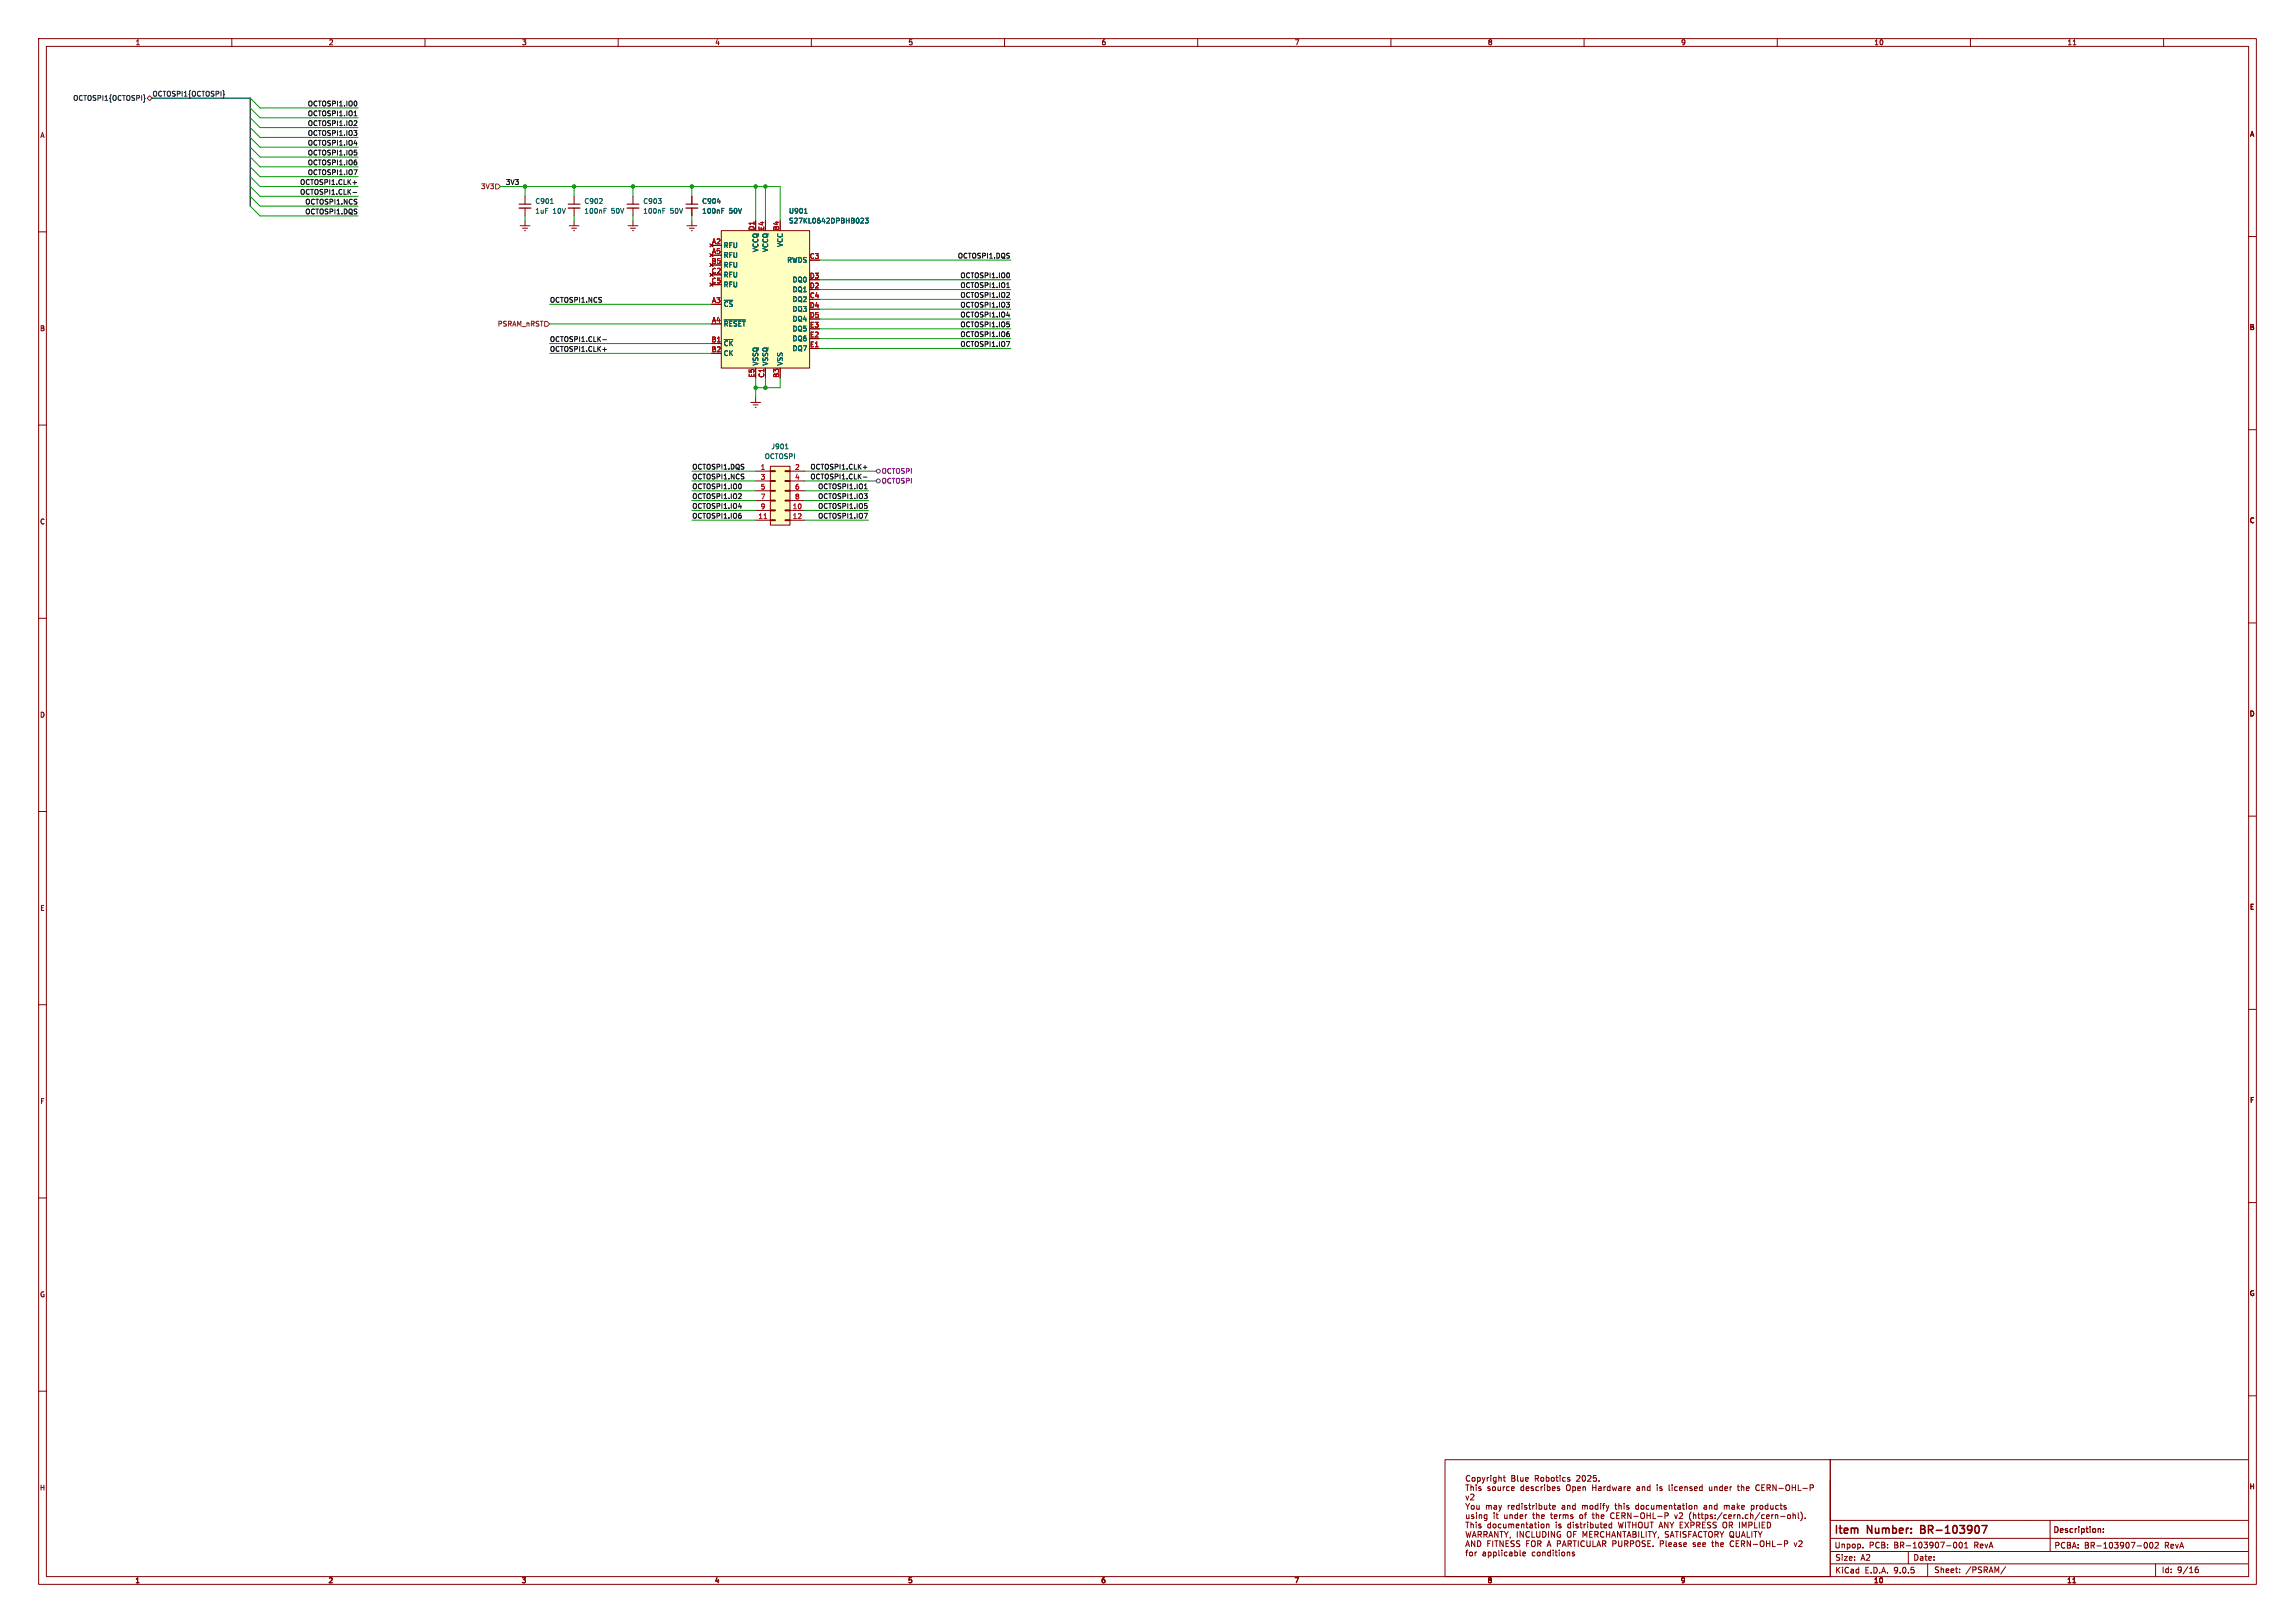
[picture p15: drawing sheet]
<svg xmlns="http://www.w3.org/2000/svg" width="594mm" height="420mm" viewBox="0 0 594 420" stroke-linecap="round" stroke-linejoin="round" font-family="sans-serif">
<defs><g id="words">
<g font-size="2.8" fill="#840000">
<text x="474.6" y="397.5">Item</text>
<text x="483.4" y="397.5">Number:</text>
<text x="498" y="397.5">BR-103907</text>
</g>
<g font-size="2.1" fill="#840000">
<text x="379.1" y="393.3">Copyright</text>
<text x="391" y="393.3">Blue</text>
<text x="397.2" y="393.3">Robotics</text>
<text x="421.6" y="393.3">source</text>
<text x="430.3" y="393.3">describes</text>
<text x="442.3" y="393.3">Open</text>
<text x="449.1" y="393.3">Hardware</text>
<text x="460.8" y="393.3">and</text>
<text x="466.2" y="393.3">is</text>
<text x="474.7" y="400.9">Unpop.</text>
<text x="483.7" y="400.9">PCB:</text>
<text x="490.3" y="400.9">BR-103907-001</text>
<text x="511.1" y="400.9">RevA</text>
<text x="531.3" y="397.1">Description:</text>
<text x="531.6" y="400.9">PCBA:</text>
<text x="539.4" y="400.9">BR-103907-002</text>
<text x="560.3" y="400.9">RevA</text>
<text x="474.9" y="404.1">Size:</text>
<text x="474.9" y="407.4">KiCad</text>
<text x="481.6" y="404.1">A2</text>
<text x="482.6" y="407.4">E.D.A.</text>
<text x="490.2" y="407.4">9.0.5</text>
<text x="495.1" y="404.1">Date:</text>
<text x="500.5" y="407.3">Sheet:</text>
<text x="508.7" y="407.3">/PSRAM/</text>
<text x="559.4" y="407.3">Id:</text>
<text x="563.5" y="407.3">9/16</text>
</g>
<g font-size="1.8" fill="#840000">
<text x="35" y="11.9">1</text>
<text x="85" y="11.9">2</text>
<text x="135" y="11.9">3</text>
<text x="185" y="11.9">4</text>
<text x="235" y="11.9">5</text>
<text x="285" y="11.9">6</text>
<text x="335" y="11.9">7</text>
<text x="385" y="11.9">8</text>
<text x="435" y="11.9">9</text>
<text x="485" y="11.9">10</text>
<text x="535" y="11.9">11</text>
<text x="10.3" y="35.9">A</text>
<text x="582.3" y="35.6">A</text>
<text x="10.3" y="85.9">B</text>
<text x="582.2" y="85.6">B</text>
<text x="10.3" y="135.9">C</text>
<text x="582.2" y="135.6">C</text>
<text x="10.3" y="185.9">D</text>
<text x="582.2" y="185.6">D</text>
<text x="10.3" y="235.9">E</text>
<text x="582.2" y="235.6">E</text>
<text x="10.3" y="285.9">F</text>
<text x="582.3" y="285.6">F</text>
<text x="10.3" y="335.9">G</text>
<text x="582.2" y="335.6">G</text>
<text x="10.2" y="385.9">H</text>
<text x="582.1" y="385.6">H</text>
<text x="34.9" y="409.9">1</text>
<text x="84.9" y="409.9">2</text>
<text x="134.9" y="409.9">3</text>
<text x="184.9" y="409.9">4</text>
<text x="234.9" y="409.9">5</text>
<text x="284.9" y="409.9">6</text>
<text x="334.9" y="409.9">7</text>
<text x="384.9" y="409.9">8</text>
<text x="434.9" y="409.9">9</text>
<text x="484.9" y="409.9">10</text>
<text x="534.9" y="409.9">11</text>
</g>
<g font-size="1.8" fill="#000084">
<text x="18.8" y="26.3">OCTOSPI1{OCTOSPI}</text>
<text x="39.4" y="25.1">OCTOSPI1{OCTOSPI}</text>
</g>
<g font-size="1.8" fill="#0f0f0f">
<text x="79.6" y="27.6">OCTOSPI1.IO0</text>
<text x="79.6" y="35.2">OCTOSPI1.IO3</text>
<text x="79.6" y="30.1">OCTOSPI1.IO1</text>
<text x="79.6" y="32.7">OCTOSPI1.IO2</text>
<text x="79.6" y="37.8">OCTOSPI1.IO4</text>
<text x="79.6" y="40.3">OCTOSPI1.IO5</text>
<text x="77.6" y="47.9">OCTOSPI1.CLK+</text>
<text x="79.6" y="45.4">OCTOSPI1.IO7</text>
<text x="79.6" y="42.8">OCTOSPI1.IO6</text>
<text x="130.8" y="47.9">3V3</text>
<text x="77.6" y="50.5">OCTOSPI1.CLK-</text>
<text x="78.9" y="53">OCTOSPI1.NCS</text>
<text x="78.9" y="55.5">OCTOSPI1.DQS</text>
<text x="247.8" y="67">OCTOSPI1.DQS</text>
<text x="248.5" y="77.1">OCTOSPI1.IO2</text>
<text x="248.5" y="74.6">OCTOSPI1.IO1</text>
<text x="248.5" y="72">OCTOSPI1.IO0</text>
<text x="142.2" y="78.4">OCTOSPI1.NCS</text>
<text x="248.5" y="82.2">OCTOSPI1.IO4</text>
<text x="248.5" y="79.7">OCTOSPI1.IO3</text>
<text x="142.2" y="88.6">OCTOSPI1.CLK-</text>
<text x="248.5" y="84.7">OCTOSPI1.IO5</text>
<text x="248.5" y="89.8">OCTOSPI1.IO7</text>
<text x="248.5" y="87.3">OCTOSPI1.IO6</text>
<text x="142.2" y="91.1">OCTOSPI1.CLK+</text>
<text x="179.1" y="121.6">OCTOSPI1.DQS</text>
<text x="179.1" y="124.1">OCTOSPI1.NCS</text>
<text x="209.6" y="121.6">OCTOSPI1.CLK+</text>
<text x="209.6" y="124.1">OCTOSPI1.CLK-</text>
<text x="179.1" y="131.7">OCTOSPI1.IO4</text>
<text x="179.1" y="129.2">OCTOSPI1.IO2</text>
<text x="179.1" y="126.7">OCTOSPI1.IO0</text>
<text x="211.6" y="126.7">OCTOSPI1.IO1</text>
<text x="211.6" y="129.2">OCTOSPI1.IO3</text>
<text x="211.6" y="131.7">OCTOSPI1.IO5</text>
<text x="179.1" y="134.3">OCTOSPI1.IO6</text>
<text x="211.6" y="134.3">OCTOSPI1.IO7</text>
</g>
<g font-size="1.8" fill="#725600">
<text x="124.4" y="49.1">3V3</text>
<text x="128.7" y="84.7">PSRAM_nRST</text>
</g>
<g font-size="1.8" fill="#006464">
<text x="138.4" y="52.9">C901</text>
<text x="151.1" y="52.9">C902</text>
<text x="166.4" y="52.9">C903</text>
<text x="181.6" y="52.9">C904</text>
<text x="138.4" y="55.5">1uF</text>
<text x="143.1" y="55.5">10V</text>
<text x="151.1" y="55.5">100nF</text>
<text x="158.2" y="55.5">50V</text>
<text x="166.4" y="55.5">100nF</text>
<text x="173.4" y="55.5">50V</text>
<text x="181.6" y="55.5">100nF</text>
<text x="188.7" y="55.5">50V</text>
<text x="204.1" y="55.5">U901</text>
<text x="204.1" y="58">S27KL0642DPBHB023</text>
<text x="187.2" y="64.4">RFU</text>
<text x="196.4" y="65.4" transform="rotate(-90 196.4 65.4)">VCCQ</text>
<text x="199" y="65.4" transform="rotate(-90 199 65.4)">VCCQ</text>
<text x="202.8" y="64" transform="rotate(-90 202.8 64)">VCC</text>
<text x="187.2" y="66.9">RFU</text>
<text x="187.2" y="69.4">RFU</text>
<text x="187.2" y="72">RFU</text>
<text x="203.6" y="68.2">RWDS</text>
<text x="187.2" y="74.5">RFU</text>
<text x="205" y="73.3">DQ0</text>
<text x="205" y="75.8">DQ1</text>
<text x="187.2" y="79.6">~{CS}</text>
<text x="205" y="78.3">DQ2</text>
<text x="205" y="80.9">DQ3</text>
<text x="205" y="83.4">DQ4</text>
<text x="187.2" y="84.7">~{RESET}</text>
<text x="187.2" y="89.8">~{CK}</text>
<text x="205" y="86">DQ5</text>
<text x="205" y="88.5">DQ6</text>
<text x="187.2" y="92.3">CK</text>
<text x="196.4" y="94.7" transform="rotate(-90 196.4 94.7)">VSSQ</text>
<text x="199" y="94.7" transform="rotate(-90 199 94.7)">VSSQ</text>
<text x="202.8" y="94.7" transform="rotate(-90 202.8 94.7)">VSS</text>
<text x="205" y="91">DQ7</text>
<text x="197.8" y="119">OCTOSPI</text>
<text x="199.5" y="116.4">J901</text>
</g>
<g font-size="1.8" fill="#a90000">
<text x="195.3" y="59.8" transform="rotate(-90 195.3 59.8)">D1</text>
<text x="197.9" y="59.7" transform="rotate(-90 197.9 59.7)">E4</text>
<text x="201.7" y="59.8" transform="rotate(-90 201.7 59.8)">B4</text>
<text x="184.2" y="63.2">A2</text>
<text x="184.2" y="65.8">A5</text>
<text x="184.1" y="68.3">B5</text>
<text x="184.1" y="70.9">C2</text>
<text x="209.5" y="67.1">C3</text>
<text x="184.1" y="73.4">C5</text>
<text x="209.5" y="72.1">D3</text>
<text x="209.5" y="74.7">D2</text>
<text x="209.5" y="77.2">C4</text>
<text x="184.2" y="78.5">A3</text>
<text x="184.2" y="83.6">A4</text>
<text x="209.5" y="79.8">D4</text>
<text x="209.5" y="82.3">D5</text>
<text x="184.1" y="88.6">B1</text>
<text x="209.5" y="84.8">E3</text>
<text x="209.5" y="87.4">E2</text>
<text x="209.5" y="89.9">E1</text>
<text x="184.1" y="91.2">B2</text>
<text x="195.3" y="97.8" transform="rotate(-90 195.3 97.8)">E5</text>
<text x="197.9" y="97.9" transform="rotate(-90 197.9 97.9)">C1</text>
<text x="201.7" y="97.9" transform="rotate(-90 201.7 97.9)">B3</text>
<text x="196.8" y="121.7">1</text>
<text x="196.8" y="124.2">3</text>
<text x="205.7" y="121.7">2</text>
<text x="205.7" y="124.2">4</text>
<text x="196.8" y="126.7">5</text>
<text x="196.8" y="129.3">7</text>
<text x="196.8" y="131.8">9</text>
<text x="205.1" y="131.8">10</text>
<text x="205.7" y="126.7">6</text>
<text x="205.7" y="129.3">8</text>
<text x="196.2" y="134.4">11</text>
<text x="205.1" y="134.4">12</text>
</g>
<g font-size="1.8" fill="#840084">
<text x="228.1" y="122.8">OCTOSPI</text>
<text x="228.1" y="125.3">OCTOSPI</text>
</g>
</g></defs>
<g fill="none" stroke="#840000" stroke-width=".26">
<path d="M10 10h574v400h-574zM12 12h570v396h-570zM60 10v2M110 10v2M160 10v2M210 10v2M260 10v2M310 10v2M360 10v2M410 10v2M460 10v2M510 10v2"/>
<path d="M536.6 11.6h.7M560 10v2M134.6 58.4h2.6M135.3 59.1h1.2M135.8 59.7h.2M135.9 50.8v2M135.9 53.8v2.1M135.9 57.2v1.2M147.3 58.4h2.6M148 59.1h1.2M148.5 59.7h.2M148.6 57.2v1.2"/>
<path d="M162.6 58.4h2.5M163.2 59.1h1.3M163.7 59.7h.3M163.8 50.8v2M163.8 53.8v2.1M163.8 57.2v1.2M177.8 58.4h2.5M178.4 59.1h1.3M178.9 59.7h.3M179.1 50.8v2M179.1 53.8v2.1M179.1 57.2v1.2"/>
<path d="M10 60h2M581.9 61.2h2M10 110h2M194.3 104.1h2.5M194.9 104.8h1.3M195.5 105.4h.2M195.6 102.9v1.2M581.9 111.2h2M10 160h2M581.9 161.2h2M10 210h2M581.9 211.2h2"/>
<path d="M10 260h2M581.9 261.2h2M10 310h2M581.9 311.2h2M10 360h2M374 377.7h99.7v30.3h-99.7zM473.7 377.7h108.2M473.7 377.7v30.3M581.9 361.2h2M379.4 384.2h.8M379.4 389.1l.5 .7M379.4 387.1l.4 1 .3-1"/>
<path d="M379.4 396.3l.4 1.5 .3-1.1 .3 1.1 .3-1.5M379.5 399.8h.7M379.8 384.2v1.5M379.8 393.9v1.5M379.9 389.8v.8M380.4 389.1l-.5 .7M380.4 382a.67 .67 0 0 0-.9 .6 .67 .67 0 0 0 .9 .6M380.6 386.8l.6-.2 .3 .5-.9 1h.9M380.7 384.2v1.5M380.7 393.9v1.5M380.7 384.9l.6-.1 .1 .9M380.9 389.7l.2-.1 .4 .1-.1 .8-.5-.1z"/>
<path d="M380.9 394.4l-.2 .1M381.1 397.8l.5-1.5 .5 1.5M381.1 382.4l.4-.1 .3 .3v.4l-.3 .3-.5-.3zM381.1 394.4l.3 .2v.8M381.2 397.4h.7M381.7 398.7v1.5l-.8-1.5v1.5M382.1 384.2v.2M382.1 384.7v1M382.1 394.4v1M382.2 389.6l.1 .9 .6-.1M382.4 382.4l.5-.1 .2 .3-.1 .6h-.6M382.4 382.3v1.5"/>
<path d="M382.4 398.7a.76 .76 0 0 1 .9 .8 .76 .76 0 0 1-.9 .7zM382.6 397.1l.7-.1 .1-.6-.8-.1v1.5M382.9 389.6v1M382.9 397.1l.5 .7M382.9 394.4l-.2 .2 .1 .2 .5 .2 .1 .2-.3 .2-.4-.1M383.1 394.4l.2 .1M383.3 384.8l-.4-.1-.2 .2 .1 .3 .5 .1v.4h-.6M383.6 382.3l.4 1M384 383.3l-.4 .5M384.1 397.1l.7-.1 .1-.6-.8-.1v1.5M384.4 382.3l-.4 1M384.4 397.1l.5 .7"/>
<path d="M384.7 389.7l.4-.1 .3 .2M384.7 389.6v1M384.9 382.3v1M385.1 399.4h.5M385.4 382.3l-.5 .3M385.4 389.8l.2-.2h.3l.1 1M385.4 389.8v.8M385.4 397.8l.5-1.5 .5 1.5M385.4 394.4l-.3 .3v.4l.3 .3 .4-.1M385.5 397.4h.7M385.6 384.8l-.3-.1-.2 .2v.3l.5 .1v.4h-.5M385.6 394.4l.2 .1"/>
<path d="M385.8 398.7h-.7v1.5M385.8 393.9v1.5M385.9 381.8v.2M385.9 382.3v1M386.4 398.7v1.5M386.4 384.9l.2-.2 .4 .2-.1 .8-.5-.1zM386.7 389.6h.6l.1 1M386.7 394.4l-.3 .3v.4l.3 .3 .5-.3v-.4l-.3-.3M386.9 398.7h.8M387.2 382.4l-.4-.1-.3 .3 .1 .6h.6M387.2 382.3v1.2l-.3 .3-.3-.1M387.3 398.7v1.5"/>
<path d="M387.4 389.9l-.8 .3 .3 .4 .5-.1M387.7 396.3v1.5l-.8-1.5v1.5M387.7 384.7l.1 1 .6-.1M387.9 389.6l.4 1M387.9 382.5l.6-.1 .1 .9M387.9 381.8v1.5M388.1 394.4l-.3 .3v.4l.3 .3 .4-.1M388.2 396.3h.9M388.3 390.6l-.4 .5M388.4 394.4l.1 .1M388.4 384.7v1M388.6 389.6l-.3 1"/>
<path d="M388.6 396.3v1.5M389.1 382.3h.5M389.1 384.7v1M389.1 398.7v1.5l-.9-1.5v1.5M389.1 394.4l.1 .9 .6-.1M389.3 381.8v1.3l.3 .2M389.4 396.3l.5 .8M389.4 392l.1 .9 .6-.1M389.5 384.7l-.4 .3M389.8 394.4v1M389.8 399.4h.5M389.9 397.1v.7"/>
<path d="M390.1 392v1M390.4 389.6v1M390.4 396.3l-.5 .8M390.5 394.5l.4-.1 .2 .2M390.5 394.4v1M390.5 398.7h-.7v1.5h.7M390.6 384.8l-.4-.1-.3 .3 .2 .7h.5M390.8 389.6l-.4 .2M390.9 397.7l-.1 .3M391.1 394.6l.3-.2 .3 .1 .1 .9M391.1 394.6v.8M391.2 385.2l.7-.1v-.3l-.5-.1-.2 .2 .1 .8h.6"/>
<path d="M391.2 390.1l.7-.2v-.3h-.5l-.2 .2 .1 .7h.6M391.3 381.8h.5l.3 .3-.3 .4 .3 .2v.3l-.2 .3h-.6zM391.3 382.5h.5M391.9 398.8l-.8 .1v.4l.7 .3 .1 .3-.3 .3-.5-.1M392.4 394.9l.7-.2v-.2l-.5-.1-.2 .2 .1 .7h.6M392.7 396.3v1.5M392.8 381.8v1.3l.2 .2M393.2 389.6h-.4l-.3 .2 .1 .7h.6M393.2 389.1v1.5M393.4 398.8l-.8 .1v.4l.6 .3 .2 .3-.3 .3-.6-.1M393.6 382.3v.9h.6M393.8 394.5h.6v.9"/>
<path d="M393.8 394.4v1M393.9 389.1v.1M393.9 389.6v1M394.2 382.3v1M394.3 396.3v1.5l-.9-1.5v1.5M394.4 384.8l-.5-.1-.3 .3 .2 .7h.6M394.4 384.2v1.5M394.9 382.8l.7-.1-.1-.3-.4-.1-.2 .2v.7h.6M394.9 394.4h.6M395 385.2l.7-.1-.1-.3-.4-.1-.2 .2 .1 .8h.5M395.1 393.9v1.3l.4 .2M395.1 389.6h-.3l-.2 .2v.2l.5 .1v.4h-.5"/>
<path d="M395.1 399.4h.5M395.6 389.6h.6M395.9 389.1v1.2l.3 .3M395.9 396.4a.67 .67 0 0 0-1 .7 .67 .67 0 0 0 1 .6M395.9 398.7h-.8v1.5M396 394.5h.6v.9M396.4 398.9l.3-.2a.5 .5 0 0 1 .7 .5v.5a.5 .5 0 0 1-.5 .5 .5 .5 0 0 1-.5-.5zM396.5 396.3v1.5h.7M396.6 392h.6M396.6 394.7l-.7 .3 .2 .4 .5-.1M396.7 389.6v1M396.9 384.8l-.4-.1-.2 .2 .1 .3 .5 .1v.4h-.6"/>
<path d="M397.1 394.4h.6M397.1 389.6l-.4 .2M397.4 393.9v1.3l.3 .2M397.4 382.6l.7-.1v-.5l-.7-.2v1.5M397.6 389.1v.1M397.6 389.6v1M397.7 382.6l.5 .7M397.7 396.3v1.2l.3 .3 .6-.3v-1.2M398 399.5l.7-.1 .1-.5-.8-.2v1.5M398.1 394h.1M398.2 393.9v.1M398.2 394.4v1"/>
<path d="M398.2 384.8l-.4-.1-.3 .3 .1 .7h.6M398.3 394h-.1M398.4 389.6h.4l.3 .2-.2 .7h-.5M398.4 389.1v1.5M398.4 399.5l.5 .7M398.9 384.7v1M398.9 394.5l.2-.1 .5 .1-.1 .8-.6-.1zM398.9 382.4l.4-.1 .3 .3v.4l-.3 .3-.5-.3zM399.3 384.7l-.4 .3M399.3 396.3a.76 .76 0 0 1 .9 .8 .76 .76 0 0 1-.9 .7zM399.7 389.6l.1 .9 .6-.1M399.8 384.2v.2"/>
<path d="M399.8 384.7v1M400.2 382.4l.4-.1 .3 .3-.1 .6h-.6M400.2 381.8v1.5M400.3 394.5h.6v.9M400.3 394.4v1M400.4 389.6v1M400.5 384.8l.4-.1 .3 .3-.1 .7h-.6M400.5 384.2v1.5M400.6 399.8h.7M400.8 396.3v1.5M400.9 389.6h.5M401.1 389.1v1.2l.3 .3"/>
<path d="M401.6 382.4l.4-.1 .3 .3v.4l-.3 .3-.5-.3zM401.8 385.2l.7-.1-.1-.3-.4-.1-.2 .2 .1 .8h.5M401.9 390.1l.7-.2-.1-.3h-.4l-.2 .2v.7h.6M402.4 396.3v1.5l-.9-1.5v1.5M402.7 382.3h.6M402.7 394h.1M402.8 393.9v.1M402.8 394.4v1M402.9 394h-.1M402.9 381.8v1.3l.4 .2M403.1 399.5l.7-.1 .1-.5-.8-.2v1.5M403.6 384.8l-.3-.1-.2 .2v.3l.5 .1v.4h-.5"/>
<path d="M403.8 381.8v.2M403.8 382.3v1M403.9 396.4a.68 .68 0 0 0-.9 .7 .68 .68 0 0 0 .9 .6v-.5h-.3M404 394.5l-.4-.1-.2 .2 .1 .2 .5 .2v.3h-.6M404.4 389.6h.5l.1 1M404.5 399.8h.7M405 389.9l-.7 .3 .2 .4 .5-.1M405.1 382.4l-.4-.1-.3 .3 .2 .6h.5M405.6 384.3l.2-.1a.5 .5 0 0 1 .6 .5v.5a.5 .5 0 0 1-.5 .5 .5 .5 0 0 1-.5-.5zM405.7 389.7l.6-.1 .1 1M405.7 389.6v1M405.7 396.5l.3-.2a.5 .5 0 0 1 .6 .5v.5a.5 .5 0 0 1-.5 .5 .5 .5 0 0 1-.5-.5z"/>
<path d="M405.9 399.5l.7-.1v-.5l-.7-.2v1.5M406.2 399.5l.5 .7M406.3 382.4l-.4-.1-.2 .2 .1 .2 .5 .2v.3h-.6M406.5 393.9v1.5M406.5 394.5l-.4-.1-.3 .3 .1 .6h.6M407.1 392h-.4l-.2 .2 .1 .2 .5 .1v.4h-.6M407.1 384.8l.4-.1 .3 .3-.2 .7h-.5M407.1 384.7v1.5M407.1 398.7h.9M407.2 393.9v.1M407.2 394.4v1M407.3 397h.5"/>
<path d="M407.6 398.7v1.5M407.7 389.6h-.4l-.3 .2 .1 .7h.6M407.7 389.1v1.5M408 396.3h-.7v1.5M408.1 382l.5-.2 .3 .4-.9 1.1h.9M408.4 385.2l.7-.1-.1-.3-.4-.1-.2 .2v.8h.6M408.4 394.5l-.3-.1-.2 .2v.2l.5 .2v.3h-.5M408.5 398.7v1.5M408.9 394.4h.6M408.9 392.1l.2-.1 .5 .1-.1 .8-.6-.1zM409.1 393.9v1.3l.4 .2M409.6 389.7l.4-.1 .2 .2"/>
<path d="M409.6 389.6v1M409.6 382l.3-.2a.8 .8 0 0 1 .5 .8 .8 .8 0 0 1-.5 .7l-.4-.6zM409.7 384.9l.6-.1 .1 .9M409.7 384.7v1M409.7 397.8v-1.5l.5 1.1 .5-1.1v1.5M410 394.4v1M410.1 392h.5M410.1 398.9a.67 .67 0 0 0-1 .6 .67 .67 0 0 0 1 .6M410.2 389.8l.2-.2h.4l.1 1M410.2 389.8v.8M410.4 394.4l-.4 .3M410.6 391.5l-.3 .2v1.3"/>
<path d="M410.7 398.7v1.2l.3 .3 .6-.3v-1.2M410.9 393.9v.1M410.9 394.4v1M410.9 382l.6-.2 .3 .4-.9 1.1h.9M411.4 397h.5M411.6 389.7l.2-.1 .4 .1-.1 .8-.5-.1zM411.6 394.5l.5-.1 .3 .3-.2 .6h-.6M411.6 393.9v1.5M412.1 392h.5M412.1 396.3h-.7v1.5h.7M412.2 384.2v1.5M412.2 384.9h.9"/>
<path d="M412.3 391.5v1.3l.3 .2M412.3 398.7v1.5h.7M412.8 397.1l.7-.1 .1-.6-.8-.1v1.5M413 394.4l.1 .9 .5-.1M413.1 384.2v1.5M413.1 392.1l.6-.1 .1 1M413.1 391.5v1.5M413.1 381.8h-.7v.7h.7v.7l-.2 .1-.5-.1M413.1 397.1l.5 .7M413.4 399.8h.7M413.6 389.6h-.5l-.2 .2 .1 .7h.6M413.6 389.1v1.5"/>
<path d="M413.6 394.4v1M413.8 384.8h.6v.9M413.9 383.2v.1M414.1 394.4h.6M414.3 389.1v.1M414.3 389.6v1M414.4 393.9v1.3l.3 .2M414.4 392.5l.7-.2v-.3h-.5l-.2 .2 .1 .7h.6M414.4 385.1l-.7 .3 .2 .3h.5M414.8 389.6h.6M414.8 399.5l.7-.1 .1-.5-.8-.2v1.5M415.1 394.9l.8-.2-.1-.2-.4-.1-.3 .2 .1 .7h.6"/>
<path d="M415.1 384.7v1M415.1 396.4a.67 .67 0 0 0-.9 .7 .67 .67 0 0 0 .9 .6M415.1 399.5l.5 .7M415.4 389.1l-.4 .2v1.3M415.6 384.7l-.5 .3M415.7 389.6l.4 1M415.8 397h.8M415.8 396.3v1.5M416.1 390.6l-.4 .5M416.4 389.6l-.3 1M416.6 396.3v1.5M416.7 384.8l-.4-.1-.3 .3 .1 .7h.6"/>
<path d="M416.7 384.2v1.5M417.1 394.5l-.4-.1-.3 .3 .2 .6h.5M417.1 393.9v1.5M417.1 397.8l.5-1.5 .5 1.5M417.3 384.7l.3 1 .3-.7 .2 .7 .3-1M417.3 397.4h.7M417.4 399.5l.7-.1 .1-.5-.8-.2v1.5M417.8 391.6a.67 .67 0 0 0-1 .6 .67 .67 0 0 0 1 .6M417.9 389.6h.6M418.1 389.1v1.2l.4 .3M418.4 392.2h.5M418.9 393.9l.3 1.5 .3-1.1 .3 1.1 .3-1.5"/>
<path d="M418.9 398.7v1.2l.3 .3 .6-.3v-1.2M419 389.7l.6-.1v1M419 389.1v1.5M419 384.8h.6v.9M419.1 391.5h-.7v1.5h.7M419.5 396.3v1.5l-.9-1.5v1.5M419.6 385.1l-.7 .3 .2 .3h.5M419.8 392.3l.7-.1 .1-.6-.8-.1v1.5M420 396.3h.9M420.1 392.3l.5 .7M420.4 389.1v.1M420.4 389.6v1"/>
<path d="M420.4 384.7v1M420.4 396.3v1.5M420.5 399.5l.7-.1 .1-.5-.8-.2v1.5M420.7 393.9v1.5M420.8 384.7l-.4 .3M420.9 399.5l.5 .7M421.1 397.8l.5-1.5 .5 1.5M421.2 385.2l.7-.1v-.3l-.5-.1-.2 .2 .1 .8h.6M421.3 397.4h.7M421.6 389.6h-.4l-.2 .2 .1 .2 .5 .1v.4h-.6M421.6 393.9v1.5M422 399.5l.7-.1 .1-.5-.8-.2v1.5"/>
<path d="M422.6 393.9v1.5M422.6 394.6h.8M422.6 396.3h.5l.3 .3-.3 .4 .3 .2 .1 .3-.3 .3h-.6zM422.6 397h.5M423.4 393.9v1.5M423.5 398.9l.3-.2a.5 .5 0 0 1 .6 .5v.5a.5 .5 0 0 1-.5 .5 .5 .5 0 0 1-.5-.5zM423.7 384.8h.6l.1 .9M424.1 389.6h-.5l-.2 .2 .1 .7h.6M424.1 389.1v1.5M424.1 396.3v1.5M424.3 394l-.2 .9a.5 .5 0 0 0 .5 .5 .5 .5 0 0 0 .5-.5l-.2-.9M424.4 385.1l-.8 .3 .3 .3h.5"/>
<path d="M424.8 389.7l.2-.1 .4 .1v.8l-.6-.1zM424.9 396.3v1.5h.7M425.1 384.9l.5-.1 .1 .9M425.1 384.7v1M425.7 393.9v1.2l.3 .3 .6-.3v-1.2M425.9 398.8l-.8 .1v.4l.6 .3 .2 .3-.3 .3-.6-.1M426.1 396.3v1.5M426.5 399.4h.5M426.6 396.3h.8M426.8 389.6h-.4l-.3 .2 .1 .7h.6M427 396.3v1.5M427.1 384.8l-.5-.1-.2 .3 .1 .7h.6"/>
<path d="M427.1 384.2v1.5M427.2 398.7h-.7v1.5h.7M427.4 389.6l.1 .9 .6-.1M427.5 393.9v1.5M427.7 396.3l.5 .8M427.9 393h.7M428.1 389.6v1M428.2 397.1v.7M428.7 396.3l-.5 .8M428.8 389.7l.4-.1 .2 .2M428.8 389.6v1M428.9 384.2v.2"/>
<path d="M428.9 384.7v1M429.1 392.4h1.1M429.3 397.7l-.2 .3M429.4 395.4l.5-1.5 .5 1.5M429.4 389.8l.2-.2h.4l.1 1M429.4 389.8v.8M429.5 395h.7M429.7 399.5l.7-.1 .1-.5-.8-.2v1.5M430.1 384.8l-.3-.1-.2 .2v.3l.5 .1v.4h-.5M430.7 390.1l.7-.2v-.3h-.5l-.2 .2 .1 .7h.6M431.2 398.7v1.3l.2 .2M431.7 393.9v1.5l-.8-1.5v1.5"/>
<path d="M431.9 396.4h-.8v.5l.6 .3 .2 .3-.3 .3-.6-.1M431.9 399.7l.7-.1v-.3l-.5-.1-.2 .2 .1 .7h.6M432 384.2v1.3l.2 .2M432.1 389.7l.5-.1 .1 1M432.1 389.6v1M432.2 393.9l.5 .8M432.3 397.8l.5-1.5 .5 1.5M432.4 397.4h.7M432.7 394.7v.7M432.8 384.2v.2M432.8 384.7v1M433.2 389.6h.6"/>
<path d="M433.2 393.9l-.5 .8M433.3 399.3h.6v.9M433.4 389.1v1.2l.4 .3M433.6 396.3h.8M433.9 399.6l-.7 .3 .2 .3 .5-.1M434 396.3v1.5M434.1 384.8l-.4-.1-.3 .3 .2 .7h.5M434.3 389.6h.6v1M434.7 385.2l.7-.1v-.3l-.5-.1-.2 .2 .1 .8h.6M434.9 393.9v1.5h.7M434.9 394.6h.5M434.9 389.9l-.7 .3 .2 .4 .5-.1"/>
<path d="M434.9 396.3v1.5M435.1 399.3l-.3-.1-.2 .2v.2l.5 .2v.3h-.5M435.4 389.6h.6M435.6 389.1v1.2l.4 .3M435.8 399.7l.7-.1-.1-.3-.4-.1-.2 .2 .1 .7h.5M436.1 393.9l1 1.5M436.1 384.9l.5-.1 .1 .9M436.1 384.7v1M436.4 396.4h-.8v.5l.7 .3 .1 .3-.3 .3-.5-.1M436.5 389.1v.1M436.5 389.6v1M437.1 393.9l-1 1.5"/>
<path d="M437.1 397h.5M437.2 389.7l.2-.1 .5 .1-.1 .8-.6-.1zM437.6 393.9v1.5M437.8 396.3h-.7v1.5M437.9 384.8l-.3-.1-.2 .2v.3l.5 .1v.4h-.5M438.1 397.8l.5-1.5 .5 1.5M438.3 397.4h.7M438.4 394l.1 .2-.1 .4-.8 .1M438.6 389.6v1M438.6 389.7l.5-.1 .1 1M438.6 385.2l.7-.1-.1-.3-.4-.1-.2 .2v.8h.6M438.8 399.3l-.4-.1-.2 .2 .1 .2 .5 .2v.3h-.6"/>
<path d="M439.1 393.9v1.5M439.4 392h.6M439.4 399.7l.7-.1v-.3l-.5-.1-.2 .2 .1 .7h.6M439.5 394.7l.5 .7M439.9 394l.1 .2-.1 .4-.8 .1M439.9 393h.1M440.3 392h.6M440.5 391.5v1.3l.4 .2M440.5 396.4a.67 .67 0 0 0-.9 .7 .67 .67 0 0 0 .9 .6M440.6 384.8l-.5-.1-.2 .3 .1 .7h.6M440.6 384.2v1.5M440.6 394.6h.5"/>
<path d="M440.7 399.7l.7-.1v-.3l-.5-.1-.2 .2 .1 .7h.6M440.9 396.3h.9M441.1 389.6h.5l.1 1M441.4 392.9l.4 .1M441.4 392v1.5M441.4 393.9h-.8v1.5h.8M441.4 396.3v1.5M441.7 389.9l-.7 .3 .2 .4 .5-.1M441.8 392h-.4M441.9 394.3l.9 .7-.3 .4-.6-.1M442.3 396.5l.3-.2a.5 .5 0 0 1 .6 .5v.5a.5 .5 0 0 1-.5 .5 .5 .5 0 0 1-.5-.5zM442.4 389.7l.6-.1 .1 1"/>
<path d="M442.4 389.6v1M442.4 384.7l.1 1 .6-.1M443 399.2h.6M443.1 384.7v1M443.2 398.7v1.3l.4 .2M443.4 394.3l.8 .7-.3 .4-.5-.1M443.8 384.9l.6-.1v.9M443.8 384.7v1M443.9 397.1l.7-.1v-.6l-.7-.1v1.5M444.1 399.4l.5-.1 .1 .9M444.1 398.7v1.5M444.2 397.1l.5 .7"/>
<path d="M444.4 389.1v1.5M444.4 389.6h-.4l-.3 .2 .2 .7h.5M445.1 396.3l.5 .8M445.4 399.7l.7-.1-.1-.3-.4-.1-.2 .2v.7h.6M445.6 397.1v.7M445.8 384.8l-.4-.1-.3 .3 .1 .7h.6M445.8 384.2v1.5M445.9 394.4v.5a.5 .5 0 0 0 .5 .5 .5 .5 0 0 0 .5-.5v-.5M446.1 396.3l-.5 .8M446.3 389.7l.4-.1 .2 .2M446.3 389.6v1M446.4 385.2l.7-.1v-.3l-.5-.1-.2 .2 .1 .8h.6"/>
<path d="M446.9 389.8l.2-.2h.4l.1 1M446.9 389.8v.8M447.6 394.7l.7-.1 .1-.6-.8-.1v1.5M447.8 384.7v1M447.8 396.5l.3-.2a.5 .5 0 0 1 .6 .5v.5a.5 .5 0 0 1-.5 .5 .5 .5 0 0 1-.5-.5zM447.9 392l.2 .3-.7 .2M447.9 394.7l.5 .7M448 397.4l.8 .5M448.1 392.9l-.2 .1M448.2 384.7l-.4 .3M448.3 389.6h.6v1M448.7 398.9a.67 .67 0 0 0-.9 .6 .67 .67 0 0 0 .9 .6"/>
<path d="M448.9 389.9l-.7 .3 .2 .4 .5-.1M449.4 399.4h.5M449.4 396.3v1.2l.2 .3 .6-.3v-1.2M449.6 389.1v1.5M449.6 384.7h.6M449.8 390l.4 .6M449.9 384.2v1.3l.3 .2M450.1 398.7h-.7v1.5h.7M450.2 389.6l-.6 .5M450.2 393.9v1.5M450.7 384.9l.6-.1 .1 .9M450.7 384.2v1.5"/>
<path d="M450.7 399.5l.7-.1 .1-.5-.8-.2v1.5M450.7 397.8l.5-1.5 .5 1.5M450.8 390.1l.7-.2-.1-.3h-.4l-.2 .2 .1 .7h.5M450.9 397.4h.7M450.9 395.4v-1.5l.5 1.1 .5-1.1v1.5M451.1 399.5l.5 .7M452 385.2l.7-.1-.1-.3-.4-.1-.2 .2 .1 .8h.5M452.2 396.3v1.5h.7M452.6 393.9v1.5M453.1 398.7v1.5l-.9-1.5v1.5M453.3 389.6h.4l.3 .2-.1 .7h-.6M453.3 389.6v1.5"/>
<path d="M453.4 394l.1 .2-.1 .4-.8 .1M453.4 396.3v1.5M453.8 399.6h1.1M453.9 396.3h.9M454.1 393.9v1.5h.8M454.4 396.3v1.5M454.6 389.6v1M455.1 389.6l-.5 .2M455.1 396.3l.5 .8M455.4 384.4a.67 .67 0 0 0-1 .6 .67 .67 0 0 0 1 .6M455.4 393.9v1.5M455.6 389.7l.2-.1 .4 .1-.1 .8-.5-.1z"/>
<path d="M455.6 397.1v.7M455.6 398.9l.3-.2a.5 .5 0 0 1 .7 .5v.5a.5 .5 0 0 1-.5 .5 .5 .5 0 0 1-.5-.5zM456 384.9h.5M456.1 393.9v1.5h.7M456.1 394.6h.5M456.1 396.3l-.5 .8M456.7 384.2h-.7v1.5h.7M457.2 399.4h.9M457.2 398.7v1.5M457.4 385l.7-.1v-.5l-.7-.2v1.5M457.4 393.9v1.5a.79 .79 0 0 0 .9-.5 .79 .79 0 0 0-.3-.9M457.6 389.6h-.5l-.2 .2 .1 .7h.6"/>
<path d="M457.6 389.1v1.5M457.7 385l.5 .7M458.1 398.7v1.5M458.3 389.6l.1 .9 .5-.1M458.8 398.7v1.5h.7M458.9 389.6v1M459 392h-.3M459.5 392.1l.6-.1v1M459.5 392v1M459.7 384.2v1.5l-.8-1.5v1.5M460 399.6h1.1M460.3 389.6h-.4l-.3 .2 .1 .7h.6"/>
<path d="M460.4 385.2h1.2M460.7 389.6h.6M460.9 389.1v1.2l.4 .3M461.9 399.5l.7-.1v-.5l-.7-.2v1.5M462.3 389.6h-.4l-.2 .2 .1 .2 .5 .1v.4h-.6M462.4 384.3l.2-.1a.5 .5 0 0 1 .6 .5v.5a.5 .5 0 0 1-.5 .5 .5 .5 0 0 1-.5-.5zM463.9 384.9h.8M463.9 384.2v1.5M464.4 399.2l.3 1 .4-1M464.7 384.2v1.5M465.4 391.5v1.3l.2 .2M465.4 384.2v1.5h.7"/>
<path d="M465.6 398.9l.5-.2 .3 .4-.9 1.1h.9M466.6 385.2h1.2M468.5 385l.7-.1 .1-.5-.8-.2v1.5M473.7 393.4h108.2M473.9 398.1h108M505.8 399.2l.2-.1a.8 .8 0 0 1 .5 .7 .8 .8 0 0 1-.5 .8l-.4-.6zM507.2 399.2l.2-.1a.8 .8 0 0 1 .5 .7 .8 .8 0 0 1-.5 .8l-.4-.6zM508.5 399.5l.4-.4v1.5M530.6 393.4v4.6M530.6 398.1v3.4M555.1 399.3l.2-.2a.8 .8 0 0 1 .5 .8 .8 .8 0 0 1-.5 .7l-.4-.6zM556.5 399.3l.2-.2a.8 .8 0 0 1 .5 .8 .8 .8 0 0 1-.5 .7l-.3-.6z"/>
<path d="M557.8 399.3l.6-.2 .3 .4-1 1.1h1M379.4 400.2l.5-1.5 .5 1.5M379.4 401.6h.5M379.9 401.1l-.3 .2v1.3M380.5 401.7l.4-.1 .2 .3v.4l-.2 .3-.5-.3zM381.8 401.6v1M382.2 401.6l-.4 .3M383.9 401.7h.5l.1 .9M384.5 402l-.7 .3 .2 .3h.5M385.2 401.7l.4-.1 .3 .3-.1 .7h-.6M385.2 401.6v1.5M386.6 401.7l.4-.1 .3 .3-.2 .7h-.5"/>
<path d="M386.6 401.6v1.5M387.9 401.1v1.3l.2 .2M388.7 401.1v.2M388.7 401.6v1M390.1 401.7l-.5-.1-.2 .3 .1 .7h.6M390.7 401.7h.6l.1 .9M391.4 402l-.8 .3 .3 .3h.5M392.1 401.7l.4-.1 .3 .3-.2 .7h-.5M392.1 401.1v1.5M393.4 401.1v1.3l.2 .2M394.1 402.1l.8-.1-.1-.3-.4-.1-.3 .2 .1 .8h.6M397.3 401.7l-.4-.1-.3 .3 .1 .7h.6"/>
<path d="M398 401.7l.4-.1 .2 .3v.4l-.2 .3-.5-.3zM399.3 401.8l.6-.1v.9M399.3 401.6v1M400.4 400.2l.5-1.5 .5 1.5M401.3 401.7l-.4-.1-.3 .3 .1 .7h.6M401.3 401.1v1.5M402 401.1v.2M402 401.6v1M402.5 401.6h.6M402.7 401.1v1.3l.4 .2M403.6 401.1v.2M403.6 401.6v1"/>
<path d="M404.4 401.7l.3-.1 .3 .3v.4l-.3 .3-.5-.3zM404.4 400.2l.5-1.5 .5 1.5M405.6 401.8l.6-.1 .1 .9M405.6 401.6v1M407.5 401.7l-.4-.1-.2 .2 .1 .3 .5 .1v.4h-.6M413.3 400.2l.5-1.5 .5 1.5M427.9 400.1v.1M473.9 404.7h108M473.9 401.5h108M482.2 400.4v.2M493.9 401.5v3.2M498.9 404.7v3.3"/>
<path d="M507.2 406.8v.2M507.2 406v.2M508.5 400.6h.8M519.1 405.4l-1.3 1.9M536.5 409.6h.7M557.9 404.7v3.3M568.2 406.3l.2-.3 .6 .3v.4l-.3 .3-.5-.3M568.9 405.5h-.5l-.2 .6"/>
</g>
<path d="M497.1 395.7h.7M497.8 394.8h-.7v2h.8M512.9 394.8h1.4l-.9 2" fill="none" stroke="#840000" stroke-width=".4"/>
<path d="M134.4 52.8h3M162.3 52.8h3.1M177.5 52.8h3.1M544.4 396.4v.2M544.4 395.6v.2" fill="none" stroke="#840000" stroke-width=".3"/>
<path d="M134.4 53.8h3M162.3 53.8h3.1M177.5 53.8h3.1" fill="none" stroke="#840000" stroke-width=".33"/>
<path d="M142.5 52.7h.7M171.6 54.5h.4M171.6 53.9h.6M185.7 52.2h.7M186.8 54.5h.4M186.8 53.9h.6" fill="none" stroke="#006464" stroke-width=".26"/>
<path d="M186.7 59.7h22.8v35.6h-22.8z" fill="#ffffc2"/>
<path d="M186.7 59.7h22.8v35.6h-22.8zM195.6 57.2v2.5M183.8 63.1l.7 .8M184.5 63.1l-.7 .8M184.1 88.9h2.6M198.1 95.3v2.5M209.5 90.2h2.6" fill="none" stroke="#840000" stroke-width=".26"/>
<path d="M208.2 55.2h.7M222.9 56.5h.4l.2 .3-.7 .9h.7M224 56.5h.7l-.4 .4 .4 .2v.5h-.7M187.4 82.8h5.5" fill="none" stroke="#006464" stroke-width=".26"/>
<path d="M199.4 120.7h5.1v15.2h-5.1z" fill="#ffffc2"/>
<g fill="none" stroke="#840000" stroke-width=".26">
<path d="M148.6 50.8v2M148.6 53.8v2.1M179.1 50.8v2M179.1 53.8v2.1M195.6 57.2v2.5M183.8 63.1l.7 .8M184.5 63.1l-.7 .8M184.1 88.9h2.6M198.1 95.3v2.5M209.5 90.2h2.6M195.6 121.9h3.8M195.6 124.5h3.8"/>
<path d="M195.6 127h3.8M195.6 129.5h3.8M195.6 132.1h3.8M195.6 134.6h3.8M199.4 120.7h5.1v15.2h-5.1zM199.4 121.8h1.3v.2h-1.3zM199.4 124.3h1.3v.3h-1.3zM199.4 126.9h1.3v.2h-1.3zM199.4 129.4h1.3v.3h-1.3zM199.4 132h1.3v.2h-1.3zM199.4 134.5h1.3v.2h-1.3zM203.2 121.8h1.3v.2h-1.3z"/>
<path d="M203.2 124.3h1.3v.3h-1.3zM203.2 126.9h1.3v.2h-1.3zM203.2 129.4h1.3v.3h-1.3zM203.2 132h1.3v.2h-1.3zM203.2 134.5h1.3v.2h-1.3zM204.5 121.9h3.8M204.5 124.5h3.8M204.5 127h3.8M204.5 129.5h3.8M204.5 132.1h3.8M204.5 134.6h3.8"/>
</g>
<path d="M197.7 134.2h.8" fill="none" stroke="#a90000" stroke-width=".26"/>
<path d="M156.3 54.5h.4M156.3 53.9h.6M185.7 52.2h.7M186.8 54.5h.4M186.8 53.9h.6M208.2 55.2h.7M222.9 56.5h.4l.2 .3-.7 .9h.7M224 56.5h.7l-.4 .4 .4 .2v.5h-.7M187.4 82.8h5.5M203.3 116.1h.7" fill="none" stroke="#006464" stroke-width=".26"/>
<path d="M147.1 52.8h3" fill="none" stroke="#840000" stroke-width=".3"/>
<path d="M147.1 53.8h3" fill="none" stroke="#840000" stroke-width=".33"/>
<g fill="none" stroke="#484848" stroke-width=".26">
<path d="M224.8 121.9h2M224.8 124.5h2"/>
<circle cx="227.3" cy="121.9" r=".51"/>
<circle cx="227.3" cy="124.5" r=".51"/>
</g>
<path d="M37.4 25.4v.2M58 24.3v.2" fill="none" stroke="#000084" stroke-width=".26"/>
<path d="M38.7 24.8l.7 .6-.7 .6-.6-.6zM128.3 47.6h.6l.6 .7-.6 .6h-.6zM141 83.2h.6l.6 .6-.6 .7h-.6z" fill="none" stroke="#725600" stroke-width=".26"/>
<g fill="none" stroke="#0f0f0f" stroke-width=".26">
<path d="M91.6 37.2h.8M91.6 30h.8M91.3 47.3h1M91.3 49.8h1M91.6 43.9h.8l-.5 1.3M260.6 74.4h.7M156 90.4h1M156 87.9h1M260.5 88.4h.8l-.5 1.3M260.6 81.6h.7M191.1 131.1h.8M223.4 120.9h1"/>
<path d="M223.4 123.5h1M223.7 132.8h.8l-.5 1.3M223.7 126.5h.7"/>
</g>
<path d="M39.4 25.4h25.4v27.9" fill="none" stroke="#000084" stroke-width=".3"/>
<g fill="none" stroke="#009600" stroke-width=".26">
<path d="M64.8 38.1l2.5 2.5h25.4M64.8 33l2.5 2.6h25.4M64.8 30.5l2.5 2.5h25.4M64.8 35.6l2.5 2.5h25.4M64.8 25.4l2.5 2.5h25.4M64.8 27.9l2.5 2.6h25.4M64.8 45.7l2.5 2.6h25.4M64.8 40.6l2.5 2.6h25.4M64.8 48.3l2.5 2.5h25.4M64.8 53.3l2.5 2.6h25.4M64.8 50.8l2.5 2.5h25.4M64.8 43.2l2.5 2.5h25.4"/>
<path d="M129.5 48.3h72.4v8.9M135.9 48.3v2.5M135.9 55.9v1.3M148.6 48.3v2.5M148.6 55.9v1.3M163.8 48.3v2.5M163.8 55.9v1.3M179.1 48.3v2.5M179.1 55.9v1.3M195.6 48.3v8.9M198.1 48.3v8.9M142.2 78.7h41.9"/>
<path d="M212.1 77.5h49.5M212.1 72.4h49.5M212.1 74.9h49.5M212.1 67.3h49.5M142.2 88.9h41.9M142.2 91.4h41.9M142.2 83.8h41.9M195.6 97.8v5.1M198.1 97.8v2.5M201.9 97.8v2.5h-6.3M212.1 90.2h49.5M212.1 80h49.5"/>
<path d="M212.1 87.6h49.5M212.1 85.1h49.5M212.1 82.6h49.5M179.1 121.9h16.5M179.1 129.5h16.5M179.1 127h16.5M179.1 124.5h16.5M179.1 132.1h16.5M179.1 134.6h16.5M208.3 121.9h16.5M208.3 129.5h16.5M208.3 127h16.5"/>
<path d="M208.3 124.5h16.5M208.3 132.1h16.5M208.3 134.6h16.5"/>
</g>
<g fill="#009600" stroke="#009600" stroke-width=".26">
<circle cx="163.8" cy="48.3" r=".46"/>
<circle cx="148.6" cy="48.3" r=".46"/>
<circle cx="135.9" cy="48.3" r=".46"/>
<circle cx="179.1" cy="48.3" r=".46"/>
<circle cx="195.6" cy="100.3" r=".46"/>
<circle cx="198.1" cy="48.3" r=".46"/>
<circle cx="195.6" cy="48.3" r=".46"/>
<circle cx="198.1" cy="100.3" r=".46"/>
</g>
<use href="#words"/>
</svg>
